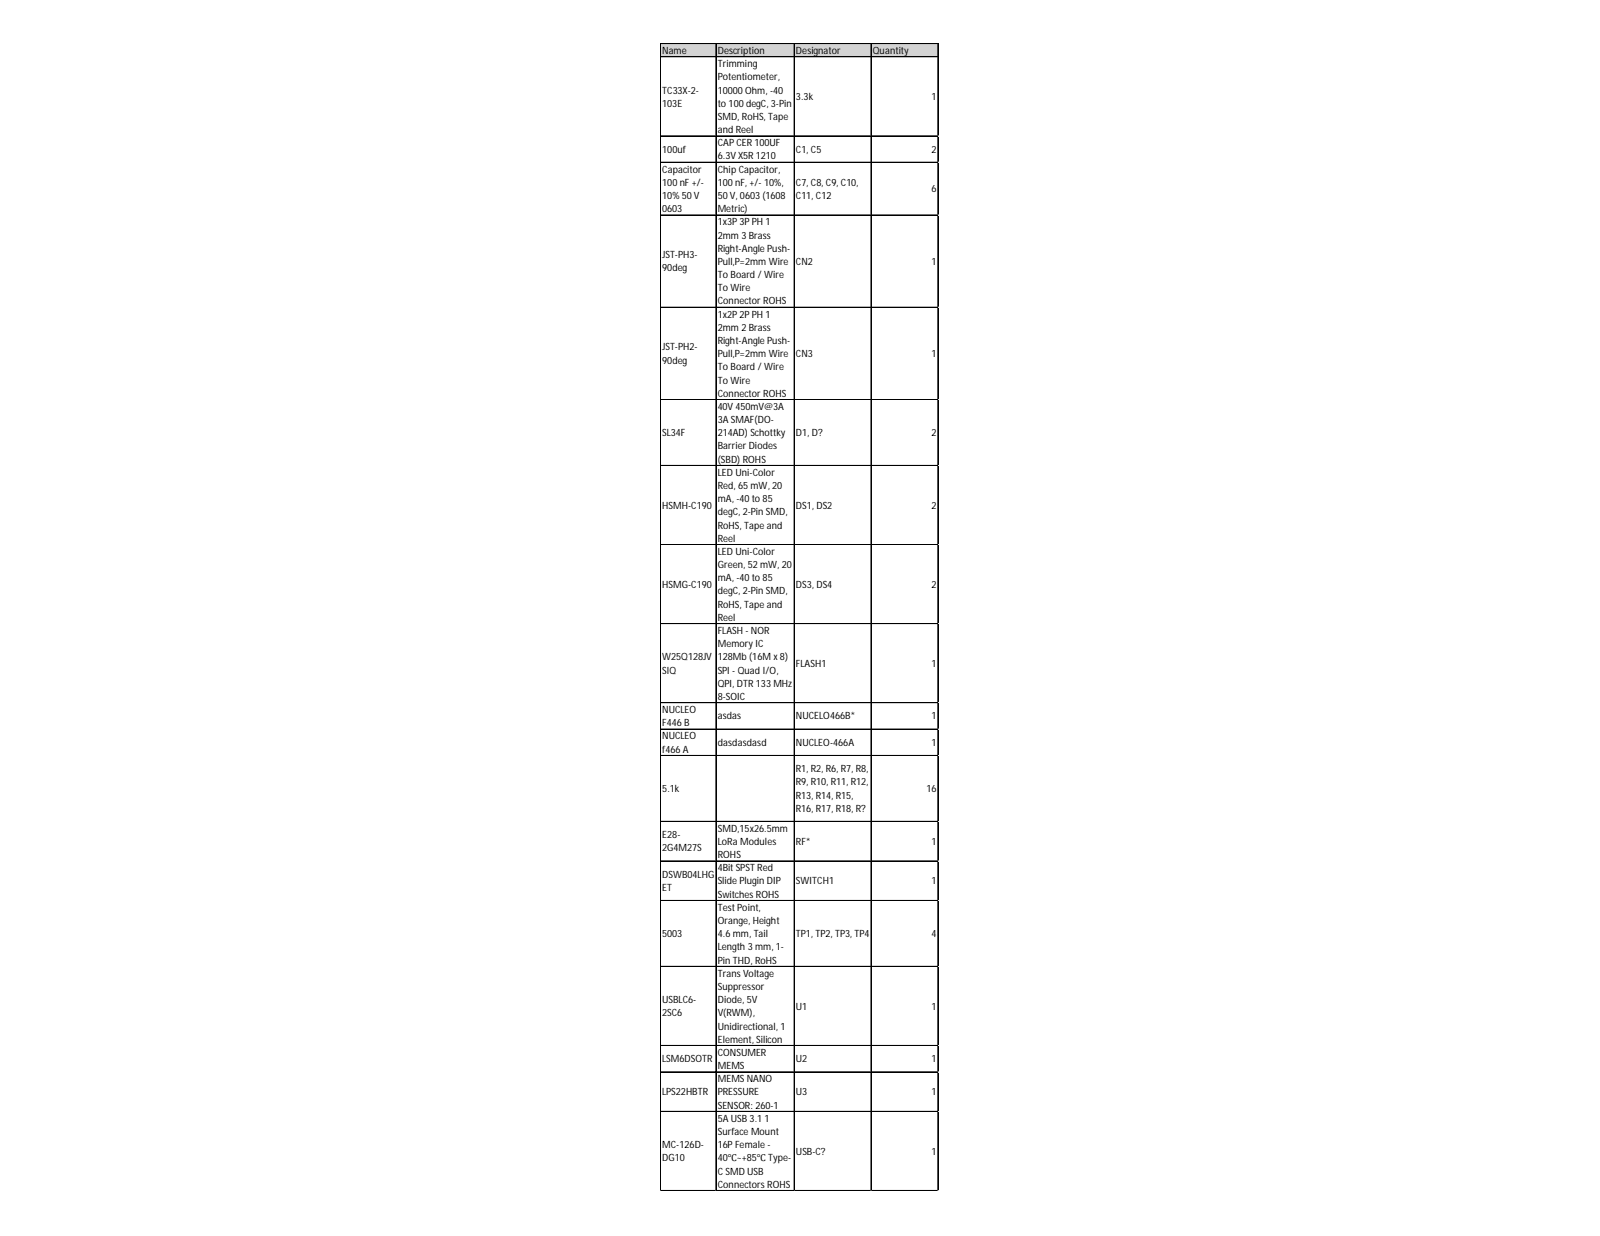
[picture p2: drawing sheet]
<svg xmlns="http://www.w3.org/2000/svg" width="279mm" height="216mm" viewBox="0 0 279 216" stroke-linecap="round" stroke-linejoin="round" font-family="sans-serif">
<defs><g id="words">
<g font-size="1.7">
<text x="115.6" y="9.4">Name</text>
<text x="125.3" y="9.4">Description</text>
<text x="125.3" y="11.7">Trimming</text>
<text x="139" y="9.4">Designator</text>
<text x="152.4" y="9.4">Quantity</text>
<text x="115.6" y="16.3">TC33X-2-</text>
<text x="125.3" y="14">Potentiometer,</text>
<text x="125.3" y="16.3">10000 Ohm, -40</text>
<text x="139" y="17.5">3.3k</text>
<text x="162.7" y="17.5">1</text>
<text x="115.6" y="18.6">103E</text>
<text x="125.3" y="18.6">to 100 degC, 3-Pin</text>
<text x="125.3" y="20.9">SMD, RoHS, Tape</text>
<text x="125.3" y="23.2">and Reel</text>
<text x="115.6" y="26.7">100uf</text>
<text x="125.3" y="25.6">CAPCER 100UF</text>
<text x="125.3" y="27.9">6.3V X5R 1210</text>
<text x="139" y="26.7">C1, C5</text>
<text x="162.7" y="26.7">2</text>
<text x="115.6" y="30.2">Capacitor</text>
<text x="115.6" y="32.5">100 nF +/-</text>
<text x="115.6" y="34.8">10%50 V</text>
<text x="125.3" y="30.2">Chip Capacitor,</text>
<text x="125.3" y="32.5">100 nF, +/- 10%,</text>
<text x="125.3" y="34.8">50 V, 0603 (1608</text>
<text x="139" y="32.5">C7, C8, C9, C10,</text>
<text x="139" y="34.8">C11, C12</text>
<text x="162.7" y="33.6">6</text>
<text x="115.6" y="37.1">0603</text>
<text x="125.3" y="37.1">Metric)</text>
<text x="125.3" y="39.4">1x3P3PPH 1</text>
<text x="125.3" y="41.7">2mm 3 Brass</text>
<text x="115.6" y="45.1">JST-PH3-</text>
<text x="115.6" y="47.4">90deg</text>
<text x="125.3" y="44">Right-Angle Push-</text>
<text x="125.3" y="46.3">Pull,P=2mm Wire</text>
<text x="139" y="46.3">CN2</text>
<text x="162.7" y="46.3">1</text>
<text x="125.3" y="48.6">To Board /Wire</text>
<text x="125.3" y="50.9">To Wire</text>
<text x="125.3" y="53.2">Connector ROHS</text>
<text x="125.3" y="55.5">1x2P2PPH 1</text>
<text x="125.3" y="57.8">2mm 2 Brass</text>
<text x="115.6" y="61.2">JST-PH2-</text>
<text x="115.6" y="63.5">90deg</text>
<text x="125.3" y="60.1">Right-Angle Push-</text>
<text x="125.3" y="62.4">Pull,P=2mm Wire</text>
<text x="125.3" y="64.7">To Board /Wire</text>
<text x="139" y="62.4">CN3</text>
<text x="162.7" y="62.4">1</text>
<text x="125.3" y="67">To Wire</text>
<text x="125.3" y="69.3">Connector ROHS</text>
<text x="125.3" y="71.6">40V 450mV@3A</text>
<text x="115.6" y="76.2">SL34F</text>
<text x="125.3" y="73.9">3A SMAF(DO-</text>
<text x="125.3" y="76.2">214AD) Schottky</text>
<text x="139" y="76.2">D1, D?</text>
<text x="162.7" y="76.2">2</text>
<text x="125.3" y="78.5">Barrier Diodes</text>
<text x="125.3" y="80.8">(SBD) ROHS</text>
<text x="125.3" y="83.1">LED Uni-Color</text>
<text x="115.6" y="88.8">HSMH-C190</text>
<text x="125.3" y="85.4">Red, 65 mW, 20</text>
<text x="125.3" y="87.7">mA, -40 to 85</text>
<text x="139" y="88.8">DS1, DS2</text>
<text x="162.7" y="88.8">2</text>
<text x="125.3" y="90">degC, 2-Pin SMD,</text>
<text x="125.3" y="92.3">RoHS, Tape and</text>
<text x="125.3" y="94.6">Reel</text>
<text x="125.3" y="96.9">LED Uni-Color</text>
<text x="125.3" y="99.2">Green, 52 mW, 20</text>
<text x="125.3" y="101.5">mA, -40 to 85</text>
<text x="115.6" y="102.7">HSMG-C190</text>
<text x="125.3" y="103.8">degC, 2-Pin SMD,</text>
<text x="125.3" y="106.1">RoHS, Tape and</text>
<text x="139" y="102.7">DS3, DS4</text>
<text x="162.7" y="102.7">2</text>
<text x="125.3" y="108.4">Reel</text>
<text x="125.3" y="110.7">FLASH - NOR</text>
<text x="125.3" y="113.1">Memory IC</text>
<text x="115.6" y="115.4">W25Q128JV</text>
<text x="115.6" y="117.7">SIQ</text>
<text x="125.3" y="115.4">128Mb (16M x8)</text>
<text x="125.3" y="117.7">SPI - Quad I/O,</text>
<text x="125.3" y="120">QPI, DTR 133 MHz</text>
<text x="139" y="116.5">FLASH1</text>
<text x="162.7" y="116.5">1</text>
<text x="115.6" y="124.6">NUCLEO</text>
<text x="125.3" y="122.3">8-SOIC</text>
<text x="125.3" y="125.7">asdas</text>
<text x="139" y="125.7">NUCELO466B*</text>
<text x="162.7" y="125.7">1</text>
<text x="115.6" y="126.9">F446 B</text>
<text x="115.6" y="129.2">NUCLEO</text>
<text x="115.6" y="131.5">f466 A</text>
<text x="125.3" y="130.3">dasdasdasd</text>
<text x="139" y="130.3">NUCLEO-466A</text>
<text x="162.7" y="130.3">1</text>
<text x="139" y="134.9">R1, R2, R6, R7, R8,</text>
<text x="139" y="137.2">R9, R10, R11, R12,</text>
<text x="115.6" y="138.4">5.1k</text>
<text x="139" y="139.5">R13, R14, R15,</text>
<text x="139" y="141.8">R16, R17, R18, R?</text>
<text x="161.8" y="138.4">16</text>
<text x="115.6" y="146.4">E28-</text>
<text x="115.6" y="148.7">2G4M27S</text>
<text x="125.3" y="145.3">SMD,15x26.5mm</text>
<text x="125.3" y="147.6">LoRa Modules</text>
<text x="125.3" y="149.9">ROHS</text>
<text x="139" y="147.6">RF*</text>
<text x="162.7" y="147.6">1</text>
<text x="115.6" y="153.3">DSWB04LHG</text>
<text x="115.6" y="155.6">ET</text>
<text x="125.3" y="152.2">4BitSPST Red</text>
<text x="125.3" y="154.5">Slide Plugin DIP</text>
<text x="139" y="154.5">SWITCH1</text>
<text x="162.7" y="154.5">1</text>
<text x="125.3" y="156.8">SwitchesROHS</text>
<text x="125.3" y="159.1">TestPoint,</text>
<text x="125.3" y="161.4">Orange, Height</text>
<text x="115.6" y="163.7">5003</text>
<text x="125.3" y="163.7">4.6 mm, Tail</text>
<text x="125.3" y="166">Length 3 mm, 1-</text>
<text x="139" y="163.7">TP1, TP2, TP3, TP4</text>
<text x="162.7" y="163.7">4</text>
<text x="125.3" y="168.3">Pin THD, RoHS</text>
<text x="125.3" y="170.6">TransVoltage</text>
<text x="125.3" y="172.9">Suppressor</text>
<text x="115.6" y="175.2">USBLC6-</text>
<text x="115.6" y="177.5">2SC6</text>
<text x="125.3" y="175.2">Diode, 5V</text>
<text x="125.3" y="177.5">V(RWM),</text>
<text x="125.3" y="179.8">Unidirectional, 1</text>
<text x="139" y="176.3">U1</text>
<text x="162.7" y="176.3">1</text>
<text x="115.6" y="185.5">LSM6DSOTR</text>
<text x="125.3" y="182.1">Element, Silicon</text>
<text x="125.3" y="184.4">CONSUMER</text>
<text x="139" y="185.5">U2</text>
<text x="162.7" y="185.5">1</text>
<text x="115.6" y="191.3">LPS22HBTR</text>
<text x="125.3" y="186.7">MEMS</text>
<text x="125.3" y="189">MEMS NANO</text>
<text x="125.3" y="191.3">PRESSURE</text>
<text x="139" y="191.3">U3</text>
<text x="162.7" y="191.3">1</text>
<text x="125.3" y="193.6">SENSOR: 260-1</text>
<text x="125.3" y="195.9">5A USB 3.1 1</text>
<text x="115.6" y="200.6">MC-126D-</text>
<text x="115.6" y="202.9">DG10</text>
<text x="125.3" y="198.3">Surface Mount</text>
<text x="125.3" y="200.6">16PFemale -</text>
<text x="125.3" y="202.9">40℃~+85℃ Type-</text>
<text x="139" y="201.7">USB-C?</text>
<text x="162.7" y="201.7">1</text>
<text x="125.3" y="205.2">CSMD USB</text>
<text x="125.3" y="207.5">ConnectorsROHS</text>
</g>
</g></defs>
<path d="M115.4 7.6h48.5v2.4h-48.5z" fill="#d3d3d3"/>
<g fill="none" stroke="#000" stroke-width=".17">
<path d="M115.3 7.6v200.4M115.4 7.7h48.4M115.4 9.9h48.4M115.4 10h48.4M125 7.7l.1 200.3M138.7 7.7v200.3M152.1 7.7v200.3M163.8 7.7v200.3M163.8 7.6h-48.4v200.4M115.4 23.7l48.4 .1M115.4 28.3h48.4M115.4 28.4h48.4"/>
<path d="M115.4 37.5h48.4M115.4 37.6h48.4M115.4 53.7h48.4M115.4 69.8h48.4M115.4 81.3h48.4M115.4 95.1h48.4M115.4 95.2h48.4M115.4 108.9h48.4M115.4 109h48.4M115.4 122.7h48.4M115.4 122.8h48.4M115.4 127.3h48.4"/>
<path d="M115.4 127.4h48.4M115.4 132h48.4M115.4 143.5h48.4M115.4 150.4h48.4M115.4 157.3h48.4M115.4 168.8h48.4M115.4 182.6h48.4M115.4 182.7h48.4M115.4 187.2h48.4M115.4 187.3h48.4M115.4 194.1h48.4M115.4 194.2h48.4"/>
<path d="M115.4 207.9h48.4M115.4 208h48.4"/>
</g>
<path d="M115.3 208v.1" fill="none" stroke="#d4d4d4" stroke-width=".17"/>
<path d="M115.3 208l.1 .1z" fill="#d4d4d4"/>
<path d="M125 208v.1" fill="none" stroke="#d4d4d4" stroke-width=".17"/>
<path d="M125 208l.1 .1z" fill="#d4d4d4"/>
<path d="M138.7 208v.1" fill="none" stroke="#d4d4d4" stroke-width=".17"/>
<path d="M138.7 208l.1 .1z" fill="#d4d4d4"/>
<path d="M152.1 208v.1" fill="none" stroke="#d4d4d4" stroke-width=".17"/>
<path d="M152.1 208l.1 .1z" fill="#d4d4d4"/>
<path d="M163.8 208v.1" fill="none" stroke="#d4d4d4" stroke-width=".17"/>
<path d="M163.8 208v.1z" fill="#d4d4d4"/>
<path d="M163.8 23.7h.1" fill="none" stroke="#d4d4d4" stroke-width=".17"/>
<path d="M163.8 23.7l.1 .1z" fill="#d4d4d4"/>
<path d="M163.8 28.3h.1" fill="none" stroke="#d4d4d4" stroke-width=".17"/>
<path d="M163.8 28.3l.1 .1z" fill="#d4d4d4"/>
<path d="M163.8 37.5h.1" fill="none" stroke="#d4d4d4" stroke-width=".17"/>
<path d="M163.8 37.5l.1 .1z" fill="#d4d4d4"/>
<path d="M163.8 53.7h.1" fill="none" stroke="#d4d4d4" stroke-width=".17"/>
<path d="M163.8 53.7h.1z" fill="#d4d4d4"/>
<path d="M163.8 69.8h.1" fill="none" stroke="#d4d4d4" stroke-width=".17"/>
<path d="M163.8 69.8l.1 .1z" fill="#d4d4d4"/>
<path d="M163.8 81.3h.1" fill="none" stroke="#d4d4d4" stroke-width=".17"/>
<path d="M163.8 81.3l.1 .1z" fill="#d4d4d4"/>
<path d="M163.8 95.1h.1" fill="none" stroke="#d4d4d4" stroke-width=".17"/>
<path d="M163.8 95.1l.1 .1z" fill="#d4d4d4"/>
<path d="M163.8 108.9h.1" fill="none" stroke="#d4d4d4" stroke-width=".17"/>
<path d="M163.8 108.9l.1 .1z" fill="#d4d4d4"/>
<path d="M163.8 122.7h.1" fill="none" stroke="#d4d4d4" stroke-width=".17"/>
<path d="M163.8 122.7l.1 .1z" fill="#d4d4d4"/>
<path d="M163.8 127.3h.1" fill="none" stroke="#d4d4d4" stroke-width=".17"/>
<path d="M163.8 127.3l.1 .1z" fill="#d4d4d4"/>
<path d="M163.8 132h.1" fill="none" stroke="#d4d4d4" stroke-width=".17"/>
<path d="M163.8 132h.1z" fill="#d4d4d4"/>
<path d="M163.8 143.5h.1" fill="none" stroke="#d4d4d4" stroke-width=".17"/>
<path d="M163.8 143.5h.1z" fill="#d4d4d4"/>
<path d="M163.8 150.4h.1" fill="none" stroke="#d4d4d4" stroke-width=".17"/>
<path d="M163.8 150.4l.1 .1z" fill="#d4d4d4"/>
<path d="M163.8 157.3h.1" fill="none" stroke="#d4d4d4" stroke-width=".17"/>
<path d="M163.8 157.3l.1 .1z" fill="#d4d4d4"/>
<path d="M163.8 168.8h.1" fill="none" stroke="#d4d4d4" stroke-width=".17"/>
<path d="M163.8 168.8l.1 .1z" fill="#d4d4d4"/>
<path d="M163.8 182.6h.1" fill="none" stroke="#d4d4d4" stroke-width=".17"/>
<path d="M163.8 182.6l.1 .1z" fill="#d4d4d4"/>
<path d="M163.8 187.2h.1" fill="none" stroke="#d4d4d4" stroke-width=".17"/>
<path d="M163.8 187.2l.1 .1z" fill="#d4d4d4"/>
<path d="M163.8 194.1h.1" fill="none" stroke="#d4d4d4" stroke-width=".17"/>
<path d="M163.8 194.1l.1 .1z" fill="#d4d4d4"/>
<path d="M163.8 207.9h.1" fill="none" stroke="#d4d4d4" stroke-width=".17"/>
<path d="M163.8 207.9l.1 .1z" fill="#d4d4d4"/>
<use href="#words"/>
</svg>
